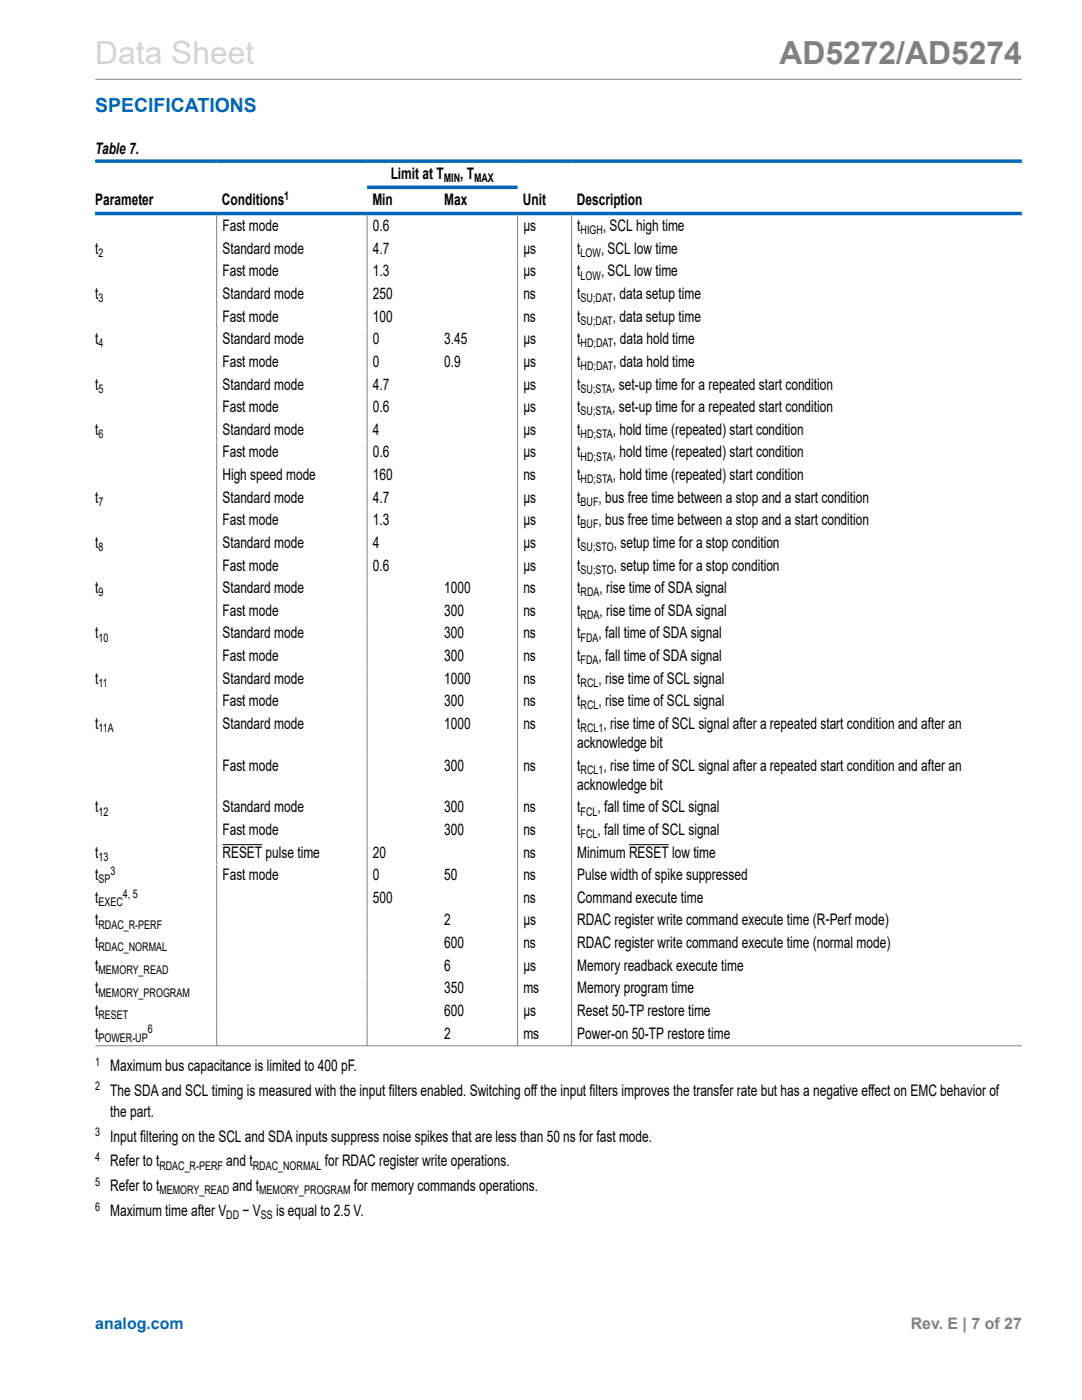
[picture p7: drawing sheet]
<svg xmlns="http://www.w3.org/2000/svg" width="216mm" height="279mm" viewBox="0 0 216 279" stroke-linecap="round" stroke-linejoin="round" font-family="sans-serif">
<defs><g id="words">
<text font-size="6.3" fill="#d3d3d3" x="19" y="12.7">Data Sheet</text>
<text font-size="6.3" fill="#808080" x="155.5" y="12.7">AD5272/AD5274</text>
<text font-size="3.9" fill="#0067b8" x="19" y="22.3">SPECIFICATIONS</text>
<g font-size="3.2">
<text x="19" y="30.8">Table 7.</text>
<text x="78" y="35.7">Limit at T</text>
<text x="91.8" y="35.7">, T</text>
<text x="19" y="40.9">Parameter</text>
<text x="44.3" y="40.9">Conditions</text>
<text x="74.3" y="40.9">Min</text>
<text x="88.6" y="40.9">Max</text>
<text x="104.3" y="40.9">Unit</text>
<text x="115.1" y="40.9">Description</text>
<text x="44.4" y="46.1">Fast mode</text>
<text x="74.4" y="46.1">0.6</text>
<text x="104.4" y="46.1">µs</text>
<text x="115.2" y="46.1">t</text>
<text x="120.3" y="46.1">, SCL high time</text>
<text x="19" y="50.6">t</text>
<text x="44.4" y="50.6">Standard mode</text>
<text x="74.4" y="50.6">4.7</text>
<text x="104.4" y="50.6">µs</text>
<text x="115.2" y="50.6">t</text>
<text x="119.9" y="50.6">, SCL low time</text>
<text x="19" y="59.7">t</text>
<text x="44.4" y="55.2">Fast mode</text>
<text x="44.4" y="59.7">Standard mode</text>
<text x="74.4" y="55.2">1.3</text>
<text x="74.4" y="59.7">250</text>
<text x="104.4" y="55.2">µs</text>
<text x="104.4" y="59.7">ns</text>
<text x="115.2" y="55.2">t</text>
<text x="115.2" y="59.7">t</text>
<text x="119.9" y="55.2">, SCL low time</text>
<text x="122.3" y="59.7">, data setup time</text>
<text x="44.4" y="64.2">Fast mode</text>
<text x="74.4" y="64.2">100</text>
<text x="104.4" y="64.2">ns</text>
<text x="115.2" y="64.2">t</text>
<text x="122.3" y="64.2">, data setup time</text>
<text x="19" y="68.7">t</text>
<text x="44.4" y="68.7">Standard mode</text>
<text x="74.4" y="68.7">0</text>
<text x="88.6" y="68.7">3.45</text>
<text x="104.4" y="68.7">µs</text>
<text x="115.2" y="68.7">t</text>
<text x="122.4" y="68.7">, data hold time</text>
<text x="19" y="77.7">t</text>
<text x="44.4" y="73.2">Fast mode</text>
<text x="44.4" y="77.7">Standard mode</text>
<text x="74.4" y="73.2">0</text>
<text x="74.4" y="77.7">4.7</text>
<text x="88.6" y="73.2">0.9</text>
<text x="104.4" y="73.2">µs</text>
<text x="104.4" y="77.7">µs</text>
<text x="115.2" y="73.2">t</text>
<text x="115.2" y="77.7">t</text>
<text x="122.2" y="77.7">, set-up time for a repeated start condition</text>
<text x="122.4" y="73.2">, data hold time</text>
<text x="44.4" y="82.3">Fast mode</text>
<text x="74.4" y="82.3">0.6</text>
<text x="104.4" y="82.3">µs</text>
<text x="115.2" y="82.3">t</text>
<text x="122.2" y="82.3">, set-up time for a repeated start condition</text>
<text x="19" y="86.8">t</text>
<text x="44.4" y="86.8">Standard mode</text>
<text x="74.4" y="86.8">4</text>
<text x="104.4" y="86.8">µs</text>
<text x="115.2" y="86.8">t</text>
<text x="122.3" y="86.8">, hold time (repeated) start condition</text>
<text x="44.4" y="91.3">Fast mode</text>
<text x="44.4" y="95.8">High speed mode</text>
<text x="74.4" y="91.3">0.6</text>
<text x="74.4" y="95.8">160</text>
<text x="104.4" y="91.3">µs</text>
<text x="104.4" y="95.8">ns</text>
<text x="115.2" y="91.3">t</text>
<text x="115.2" y="95.8">t</text>
<text x="122.3" y="91.3">, hold time (repeated) start condition</text>
<text x="122.3" y="95.8">, hold time (repeated) start condition</text>
<text x="19" y="100.3">t</text>
<text x="44.4" y="100.3">Standard mode</text>
<text x="74.4" y="100.3">4.7</text>
<text x="104.4" y="100.3">µs</text>
<text x="115.2" y="100.3">t</text>
<text x="119.4" y="100.3">, bus free time between a stop and a start condition</text>
<text x="44.4" y="104.8">Fast mode</text>
<text x="74.4" y="104.8">1.3</text>
<text x="104.4" y="104.8">µs</text>
<text x="115.2" y="104.8">t</text>
<text x="119.4" y="104.8">, bus free time between a stop and a start condition</text>
<text x="19" y="109.3">t</text>
<text x="44.4" y="113.9">Fast mode</text>
<text x="44.4" y="109.3">Standard mode</text>
<text x="74.4" y="113.9">0.6</text>
<text x="74.4" y="109.3">4</text>
<text x="104.4" y="113.9">µs</text>
<text x="104.4" y="109.3">µs</text>
<text x="115.2" y="113.9">t</text>
<text x="115.2" y="109.3">t</text>
<text x="122.5" y="109.3">, setup time for a stop condition</text>
<text x="122.5" y="113.9">, setup time for a stop condition</text>
<text x="19" y="118.4">t</text>
<text x="44.4" y="118.4">Standard mode</text>
<text x="88.6" y="118.4">1000</text>
<text x="104.4" y="118.4">ns</text>
<text x="115.2" y="118.4">t</text>
<text x="119.6" y="118.4">, rise time of SDA signal</text>
<text x="44.4" y="122.9">Fast mode</text>
<text x="88.6" y="122.9">300</text>
<text x="104.4" y="122.9">ns</text>
<text x="115.2" y="122.9">t</text>
<text x="119.6" y="122.9">, rise time of SDA signal</text>
<text x="19" y="127.4">t</text>
<text x="44.4" y="131.9">Fast mode</text>
<text x="44.4" y="127.4">Standard mode</text>
<text x="88.6" y="131.9">300</text>
<text x="88.6" y="127.4">300</text>
<text x="104.4" y="131.9">ns</text>
<text x="104.4" y="127.4">ns</text>
<text x="115.2" y="131.9">t</text>
<text x="115.2" y="127.4">t</text>
<text x="119.4" y="127.4">, fall time of SDA signal</text>
<text x="119.4" y="131.9">, fall time of SDA signal</text>
<text x="19" y="136.4">t</text>
<text x="44.4" y="136.4">Standard mode</text>
<text x="88.6" y="136.4">1000</text>
<text x="104.4" y="136.4">ns</text>
<text x="115.2" y="136.4">t</text>
<text x="119.4" y="136.4">, rise time of SCL signal</text>
<text x="44.4" y="141">Fast mode</text>
<text x="88.6" y="141">300</text>
<text x="104.4" y="141">ns</text>
<text x="115.2" y="141">t</text>
<text x="119.4" y="141">, rise time of SCL signal</text>
<text x="19" y="145.5">t</text>
<text x="44.4" y="145.5">Standard mode</text>
<text x="88.6" y="145.5">1000</text>
<text x="104.4" y="145.5">ns</text>
<text x="115.2" y="149.3">acknowledge bit</text>
<text x="115.2" y="145.5">t</text>
<text x="120.4" y="145.5">, rise time of SCL signal after a repeated start condition and after an</text>
<text x="44.4" y="153.8">Fast mode</text>
<text x="88.6" y="153.8">300</text>
<text x="104.4" y="153.8">ns</text>
<text x="115.2" y="153.8">t</text>
<text x="120.4" y="153.8">, rise time of SCL signal after a repeated start condition and after an</text>
<text x="115.2" y="157.6">acknowledge bit</text>
<text x="19" y="162.1">t</text>
<text x="44.4" y="166.6">Fast mode</text>
<text x="44.4" y="162.1">Standard mode</text>
<text x="88.6" y="166.6">300</text>
<text x="88.6" y="162.1">300</text>
<text x="104.4" y="166.6">ns</text>
<text x="104.4" y="162.1">ns</text>
<text x="115.2" y="166.6">t</text>
<text x="115.2" y="162.1">t</text>
<text x="119.2" y="162.1">, fall time of SCL signal</text>
<text x="119.2" y="166.6">, fall time of SCL signal</text>
<text x="19" y="171.2">t</text>
<text x="44.4" y="171.2">RESET pulse time</text>
<text x="74.4" y="171.2">20</text>
<text x="104.4" y="171.2">ns</text>
<text x="115.2" y="171.2">Minimum RESET low time</text>
<text x="19" y="175.7">t</text>
<text x="44.4" y="175.7">Fast mode</text>
<text x="74.4" y="175.7">0</text>
<text x="88.6" y="175.7">50</text>
<text x="104.4" y="175.7">ns</text>
<text x="115.2" y="175.7">Pulse width of spike suppressed</text>
<text x="19" y="184.7">t</text>
<text x="19" y="180.2">t</text>
<text x="74.4" y="180.2">500</text>
<text x="88.6" y="184.7">2</text>
<text x="104.4" y="180.2">ns</text>
<text x="104.4" y="184.7">µs</text>
<text x="115.2" y="180.2">Command execute time</text>
<text x="115.2" y="184.7">RDAC register write command execute time (R‑Perf mode)</text>
<text x="19" y="189.2">t</text>
<text x="88.6" y="189.2">600</text>
<text x="104.4" y="189.2">ns</text>
<text x="115.2" y="189.2">RDAC register write command execute time (normal mode)</text>
<text x="19" y="193.7">t</text>
<text x="88.6" y="193.7">6</text>
<text x="104.4" y="193.7">µs</text>
<text x="115.2" y="193.7">Memory readback execute time</text>
<text x="19" y="198.2">t</text>
<text x="19" y="202.8">t</text>
<text x="88.6" y="198.2">350</text>
<text x="88.6" y="202.8">600</text>
<text x="104.4" y="198.2">ms</text>
<text x="104.4" y="202.8">µs</text>
<text x="115.2" y="198.2">Memory program time</text>
<text x="115.2" y="202.8">Reset 50-TP restore time</text>
<text x="19" y="207.3">t</text>
<text x="88.6" y="207.3">2</text>
<text x="104.4" y="207.3">ms</text>
<text x="115.2" y="207.3">Power-on 50-TP restore time</text>
<text x="22" y="213.7">Maximum bus capacitance is limited to 400 pF.</text>
<text x="22" y="218.7">The SDA and SCL timing is measured with the input filters enabled. Switching off the input filters improves the transfer rate but has a negative effect on EMC behavior of</text>
<text x="22" y="222.9">the part.</text>
<text x="22" y="227.8">Input filtering on the SCL and SDA inputs suppress noise spikes that are less than 50 ns for fast mode.</text>
<text x="22" y="232.8">Refer to t</text>
<text x="45.2" y="232.8">and t</text>
<text x="64.8" y="232.8">for RDAC register write operations.</text>
<text x="22" y="237.7">Refer to t</text>
<text x="46.4" y="237.7">and t</text>
<text x="70.6" y="237.7">for memory commands operations.</text>
<text x="22" y="242.7">Maximum time after V</text>
<text x="48.4" y="242.7">− V</text>
<text x="55.1" y="242.7">is equal to 2.5 V.</text>
</g>
<text font-size="3.2" fill="#0067b8" x="19" y="265.3">analog.com</text>
<text font-size="3.2" fill="#808080" x="181.7" y="265.3">Rev. E | 7 of 27</text>
<g font-size="2.4">
<text x="56.7" y="39.9">1</text>
<text x="88.5" y="36.3">MIN</text>
<text x="94.6" y="36.3">MAX</text>
<text x="115.9" y="46.8">HIGH</text>
<text x="19.7" y="51.3">2</text>
<text x="115.9" y="51.3">LOW</text>
<text x="115.9" y="55.8">LOW</text>
<text x="19.7" y="60.3">3</text>
<text x="115.9" y="60.3">SU;DAT</text>
<text x="115.9" y="64.8">SU;DAT</text>
<text x="19.7" y="69.3">4</text>
<text x="115.9" y="69.3">HD;DAT</text>
<text x="115.9" y="73.9">HD;DAT</text>
<text x="19.7" y="78.4">5</text>
<text x="115.9" y="78.4">SU;STA</text>
<text x="115.9" y="82.9">SU;STA</text>
<text x="19.7" y="87.4">6</text>
<text x="115.9" y="87.4">HD;STA</text>
<text x="115.9" y="91.9">HD;STA</text>
<text x="19.7" y="101">7</text>
<text x="115.9" y="101">BUF</text>
<text x="115.9" y="96.4">HD;STA</text>
<text x="115.9" y="105.5">BUF</text>
<text x="19.7" y="110">8</text>
<text x="115.9" y="110">SU;STO</text>
<text x="19.7" y="119">9</text>
<text x="115.9" y="114.5">SU;STO</text>
<text x="115.9" y="119">RDA</text>
<text x="115.9" y="123.5">RDA</text>
<text x="19.7" y="128">10</text>
<text x="115.9" y="128">FDA</text>
<text x="19.7" y="137.1">11</text>
<text x="115.9" y="137.1">RCL</text>
<text x="115.9" y="132.6">FDA</text>
<text x="115.9" y="141.6">RCL</text>
<text x="19.7" y="146.1">11A</text>
<text x="115.9" y="146.1">RCL1</text>
<text x="115.9" y="154.4">RCL1</text>
<text x="19.7" y="162.8">12</text>
<text x="115.9" y="162.8">FCL</text>
<text x="115.9" y="167.3">FCL</text>
<text x="19.7" y="171.8">13</text>
<text x="19.7" y="176.3">SP</text>
<text x="22" y="174.6">3</text>
<text x="24.5" y="179.1">4, 5</text>
<text x="19.7" y="185.3">RDAC_R-PERF</text>
<text x="19.7" y="180.8">EXEC</text>
<text x="19.7" y="189.9">RDAC_NORMAL</text>
<text x="19.7" y="194.4">MEMORY_READ</text>
<text x="19.7" y="203.4">RESET</text>
<text x="19.7" y="198.9">MEMORY_PROGRAM</text>
<text x="19.7" y="207.9">POWER-UP</text>
<text x="29.5" y="206.2">6</text>
<text x="19" y="212.7">1</text>
<text x="19" y="217.6">2</text>
<text x="19" y="226.8">3</text>
<text x="19" y="231.7">4</text>
<text x="31.8" y="233.4">RDAC_R-PERF</text>
<text x="50.5" y="233.4">RDAC_NORMAL</text>
<text x="19" y="236.7">5</text>
<text x="31.8" y="238.4">MEMORY_READ</text>
<text x="51.7" y="238.4">MEMORY_PROGRAM</text>
<text x="19" y="241.6">6</text>
<text x="45.2" y="243.3">DD</text>
<text x="52" y="243.3">SS</text>
</g>
</g></defs>
<path d="M19 15.8h184.9M43.2 43v165.8M73.2 43v165.8M103.3 43v165.8M114 43v165.8M19 208.7h184.9" fill="none" stroke="#808080" stroke-width=".2"/>
<path d="M44.4 168.6h7.9M125.5 168.6h8" fill="none" stroke="#000" stroke-width=".2"/>
<path d="M19 32.2h184.9M73.2 37.4h30.1M19 42.6h184.9" fill="none" stroke="#0067b8" stroke-width=".71"/>
<use href="#words"/>
</svg>
